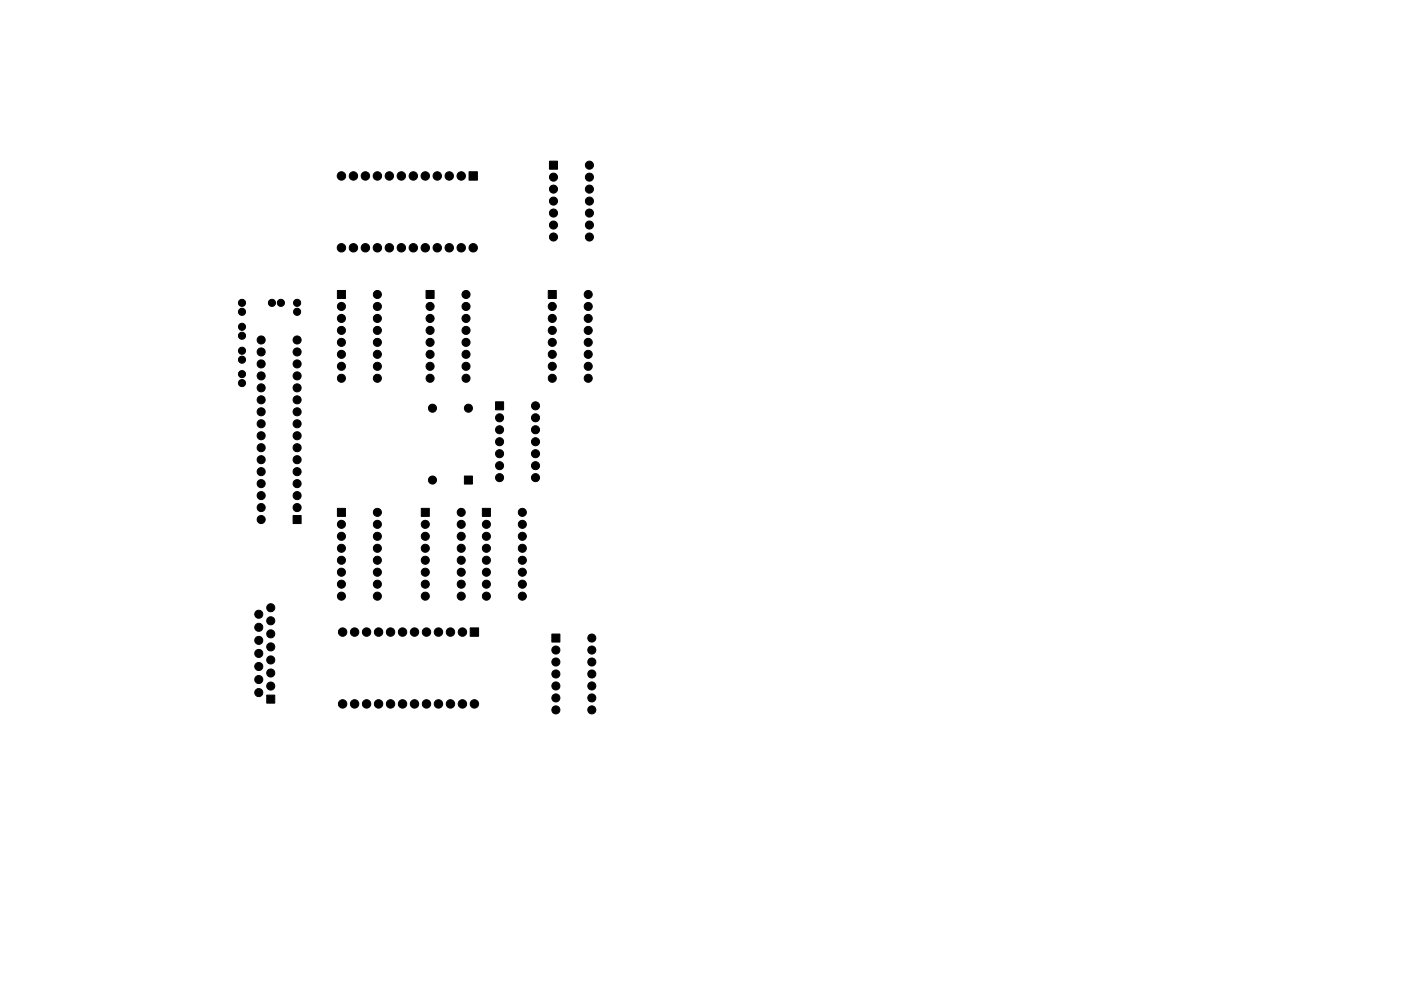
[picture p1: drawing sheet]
<svg xmlns="http://www.w3.org/2000/svg" width="297mm" height="210mm" viewBox="0 0 297 210" stroke-linecap="round" stroke-linejoin="round" font-family="sans-serif">
<g fill="#000" stroke="#000" stroke-width=".21">
<path d="M99.4 36.4h1.8v1.8h-1.8zM116.5 34.2h1.7v1.7h-1.7zM71.5 61.6h1.7v1.7h-1.7zM90.3 61.6h1.7v1.7h-1.7zM116.2 61.6h1.7v1.7h-1.7zM105.1 85.2h1.7v1.8h-1.7zM62.1 109.4h1.7v1.7h-1.7zM71.5 107.9h1.7v1.7h-1.7zM89.3 107.9h1.7v1.7h-1.7zM98.5 101h1.7v1.7h-1.7zM102.3 107.9h1.7v1.7h-1.7zM99.7 133.2h1.8v1.8h-1.8z"/>
<path d="M117 134.5h1.7v1.7h-1.7zM56.6 147.5h1.7v1.7h-1.7z"/>
<circle cx="72.4" cy="37.3" r=".89"/>
<circle cx="74.9" cy="37.3" r=".89"/>
<circle cx="77.5" cy="37.3" r=".89"/>
<circle cx="80" cy="37.3" r=".89"/>
<circle cx="82.6" cy="37.3" r=".89"/>
<circle cx="85.1" cy="37.3" r=".89"/>
<circle cx="87.6" cy="37.3" r=".89"/>
<circle cx="90.2" cy="37.3" r=".89"/>
<circle cx="92.7" cy="37.3" r=".89"/>
<circle cx="95.3" cy="37.3" r=".89"/>
<circle cx="97.8" cy="37.3" r=".89"/>
<circle cx="117.3" cy="37.6" r=".86"/>
<circle cx="125" cy="37.6" r=".86"/>
<circle cx="125" cy="35" r=".86"/>
<circle cx="72.4" cy="52.6" r=".89"/>
<circle cx="74.9" cy="52.6" r=".89"/>
<circle cx="77.5" cy="52.6" r=".89"/>
<circle cx="80" cy="52.6" r=".89"/>
<circle cx="82.6" cy="52.6" r=".89"/>
<circle cx="85.1" cy="52.6" r=".89"/>
<circle cx="87.6" cy="52.6" r=".89"/>
<circle cx="90.2" cy="52.6" r=".89"/>
<circle cx="92.7" cy="52.6" r=".89"/>
<circle cx="95.3" cy="52.6" r=".89"/>
<circle cx="97.8" cy="52.6" r=".89"/>
<circle cx="100.3" cy="52.6" r=".89"/>
<circle cx="117.3" cy="42.7" r=".86"/>
<circle cx="117.3" cy="40.1" r=".86"/>
<circle cx="117.3" cy="50.3" r=".86"/>
<circle cx="117.3" cy="47.7" r=".86"/>
<circle cx="117.3" cy="45.2" r=".86"/>
<circle cx="125" cy="40.1" r=".86"/>
<circle cx="125" cy="42.7" r=".86"/>
<circle cx="125" cy="50.3" r=".86"/>
<circle cx="125" cy="47.7" r=".86"/>
<circle cx="125" cy="45.2" r=".86"/>
<circle cx="51.3" cy="71.2" r=".75"/>
<circle cx="51.3" cy="76.3" r=".75"/>
<circle cx="51.3" cy="66.2" r=".75"/>
<circle cx="51.3" cy="79.4" r=".75"/>
<circle cx="51.3" cy="64.3" r=".75"/>
<circle cx="51.3" cy="69.3" r=".75"/>
<circle cx="51.3" cy="74.4" r=".75"/>
<circle cx="55.4" cy="74.7" r=".86"/>
<circle cx="55.4" cy="79.8" r=".86"/>
<circle cx="55.4" cy="77.2" r=".86"/>
<circle cx="55.4" cy="72.1" r=".86"/>
<circle cx="57.7" cy="64.3" r=".75"/>
<circle cx="59.6" cy="64.3" r=".75"/>
<circle cx="63" cy="66.2" r=".75"/>
<circle cx="63" cy="79.8" r=".86"/>
<circle cx="63" cy="77.2" r=".86"/>
<circle cx="63" cy="72.1" r=".86"/>
<circle cx="63" cy="74.7" r=".86"/>
<circle cx="63" cy="64.3" r=".75"/>
<circle cx="72.4" cy="75.2" r=".86"/>
<circle cx="72.4" cy="72.6" r=".86"/>
<circle cx="72.4" cy="67.6" r=".86"/>
<circle cx="72.4" cy="70.1" r=".86"/>
<circle cx="72.4" cy="77.7" r=".86"/>
<circle cx="72.4" cy="65" r=".86"/>
<circle cx="80" cy="72.6" r=".86"/>
<circle cx="80" cy="65" r=".86"/>
<circle cx="80" cy="75.2" r=".86"/>
<circle cx="80" cy="67.6" r=".86"/>
<circle cx="80" cy="77.7" r=".86"/>
<circle cx="80" cy="62.5" r=".86"/>
<circle cx="80" cy="70.1" r=".86"/>
<circle cx="91.2" cy="70.1" r=".86"/>
<circle cx="91.2" cy="75.2" r=".86"/>
<circle cx="91.2" cy="72.6" r=".86"/>
<circle cx="91.2" cy="67.6" r=".86"/>
<circle cx="91.2" cy="77.7" r=".86"/>
<circle cx="91.2" cy="65" r=".86"/>
<circle cx="98.8" cy="67.6" r=".86"/>
<circle cx="98.8" cy="65" r=".86"/>
<circle cx="98.8" cy="75.2" r=".86"/>
<circle cx="98.8" cy="72.6" r=".86"/>
<circle cx="98.8" cy="62.5" r=".86"/>
<circle cx="98.8" cy="70.1" r=".86"/>
<circle cx="98.8" cy="77.7" r=".86"/>
<circle cx="117.1" cy="70.1" r=".86"/>
<circle cx="117.1" cy="77.7" r=".86"/>
<circle cx="117.1" cy="75.2" r=".86"/>
<circle cx="117.1" cy="72.6" r=".86"/>
<circle cx="117.1" cy="65" r=".86"/>
<circle cx="117.1" cy="67.6" r=".86"/>
<circle cx="124.7" cy="67.6" r=".86"/>
<circle cx="124.7" cy="65" r=".86"/>
<circle cx="124.7" cy="70.1" r=".86"/>
<circle cx="124.7" cy="77.7" r=".86"/>
<circle cx="124.7" cy="75.2" r=".86"/>
<circle cx="124.7" cy="72.6" r=".86"/>
<circle cx="124.7" cy="62.5" r=".86"/>
<circle cx="51.3" cy="81.3" r=".75"/>
<circle cx="55.4" cy="92.5" r=".86"/>
<circle cx="55.4" cy="84.8" r=".86"/>
<circle cx="55.4" cy="97.5" r=".86"/>
<circle cx="55.4" cy="95" r=".86"/>
<circle cx="55.4" cy="82.3" r=".86"/>
<circle cx="55.4" cy="89.9" r=".86"/>
<circle cx="55.4" cy="87.4" r=".86"/>
<circle cx="63" cy="87.4" r=".86"/>
<circle cx="63" cy="84.8" r=".86"/>
<circle cx="63" cy="82.3" r=".86"/>
<circle cx="63" cy="97.5" r=".86"/>
<circle cx="63" cy="95" r=".86"/>
<circle cx="63" cy="92.5" r=".86"/>
<circle cx="63" cy="89.9" r=".86"/>
<circle cx="72.4" cy="80.3" r=".86"/>
<circle cx="80" cy="80.3" r=".86"/>
<circle cx="91.2" cy="80.3" r=".86"/>
<circle cx="91.7" cy="86.6" r=".86"/>
<circle cx="98.8" cy="80.3" r=".86"/>
<circle cx="99.3" cy="86.6" r=".86"/>
<circle cx="105.9" cy="96.3" r=".86"/>
<circle cx="105.9" cy="91.2" r=".86"/>
<circle cx="105.9" cy="88.6" r=".86"/>
<circle cx="105.9" cy="98.8" r=".86"/>
<circle cx="105.9" cy="93.7" r=".86"/>
<circle cx="113.5" cy="86.1" r=".86"/>
<circle cx="113.5" cy="98.8" r=".86"/>
<circle cx="113.5" cy="96.3" r=".86"/>
<circle cx="113.5" cy="93.7" r=".86"/>
<circle cx="113.5" cy="91.2" r=".86"/>
<circle cx="113.5" cy="88.6" r=".86"/>
<circle cx="117.1" cy="80.3" r=".86"/>
<circle cx="124.7" cy="80.3" r=".86"/>
<circle cx="55.4" cy="110.2" r=".86"/>
<circle cx="55.4" cy="100.1" r=".86"/>
<circle cx="55.4" cy="105.2" r=".86"/>
<circle cx="55.4" cy="102.6" r=".86"/>
<circle cx="55.4" cy="107.7" r=".86"/>
<circle cx="63" cy="105.2" r=".86"/>
<circle cx="63" cy="100.1" r=".86"/>
<circle cx="63" cy="102.6" r=".86"/>
<circle cx="63" cy="107.7" r=".86"/>
<circle cx="72.4" cy="111.2" r=".86"/>
<circle cx="72.4" cy="118.9" r=".86"/>
<circle cx="72.4" cy="116.3" r=".86"/>
<circle cx="72.4" cy="113.8" r=".86"/>
<circle cx="80" cy="118.9" r=".86"/>
<circle cx="80" cy="108.7" r=".86"/>
<circle cx="80" cy="111.2" r=".86"/>
<circle cx="80" cy="113.8" r=".86"/>
<circle cx="80" cy="116.3" r=".86"/>
<circle cx="90.2" cy="118.9" r=".86"/>
<circle cx="90.2" cy="113.8" r=".86"/>
<circle cx="90.2" cy="111.2" r=".86"/>
<circle cx="90.2" cy="116.3" r=".86"/>
<circle cx="91.7" cy="101.8" r=".86"/>
<circle cx="97.8" cy="113.8" r=".86"/>
<circle cx="97.8" cy="111.2" r=".86"/>
<circle cx="97.8" cy="118.9" r=".86"/>
<circle cx="97.8" cy="116.3" r=".86"/>
<circle cx="97.8" cy="108.7" r=".86"/>
<circle cx="103.1" cy="118.9" r=".86"/>
<circle cx="103.1" cy="113.8" r=".86"/>
<circle cx="103.1" cy="111.2" r=".86"/>
<circle cx="103.1" cy="116.3" r=".86"/>
<circle cx="105.9" cy="101.3" r=".86"/>
<circle cx="110.7" cy="118.9" r=".86"/>
<circle cx="110.7" cy="116.3" r=".86"/>
<circle cx="110.7" cy="113.8" r=".86"/>
<circle cx="110.7" cy="108.7" r=".86"/>
<circle cx="110.7" cy="111.2" r=".86"/>
<circle cx="113.5" cy="101.3" r=".86"/>
<circle cx="54.9" cy="138.6" r=".86"/>
<circle cx="54.9" cy="133.1" r=".86"/>
<circle cx="54.9" cy="135.9" r=".86"/>
<circle cx="54.9" cy="130.3" r=".86"/>
<circle cx="57.4" cy="128.9" r=".86"/>
<circle cx="57.4" cy="134.5" r=".86"/>
<circle cx="57.4" cy="137.3" r=".86"/>
<circle cx="57.4" cy="131.7" r=".86"/>
<circle cx="72.4" cy="126.5" r=".86"/>
<circle cx="72.4" cy="123.9" r=".86"/>
<circle cx="72.4" cy="121.4" r=".86"/>
<circle cx="72.6" cy="134.1" r=".89"/>
<circle cx="75.2" cy="134.1" r=".89"/>
<circle cx="77.7" cy="134.1" r=".89"/>
<circle cx="80" cy="126.5" r=".86"/>
<circle cx="80" cy="121.4" r=".86"/>
<circle cx="80" cy="123.9" r=".86"/>
<circle cx="80.3" cy="134.1" r=".89"/>
<circle cx="82.8" cy="134.1" r=".89"/>
<circle cx="85.3" cy="134.1" r=".89"/>
<circle cx="87.9" cy="134.1" r=".89"/>
<circle cx="90.2" cy="126.5" r=".86"/>
<circle cx="90.2" cy="121.4" r=".86"/>
<circle cx="90.2" cy="123.9" r=".86"/>
<circle cx="90.4" cy="134.1" r=".89"/>
<circle cx="93" cy="134.1" r=".89"/>
<circle cx="95.5" cy="134.1" r=".89"/>
<circle cx="97.8" cy="126.5" r=".86"/>
<circle cx="97.8" cy="123.9" r=".86"/>
<circle cx="97.8" cy="121.4" r=".86"/>
<circle cx="98" cy="134.1" r=".89"/>
<circle cx="103.1" cy="126.5" r=".86"/>
<circle cx="103.1" cy="123.9" r=".86"/>
<circle cx="103.1" cy="121.4" r=".86"/>
<circle cx="110.7" cy="126.5" r=".86"/>
<circle cx="110.7" cy="123.9" r=".86"/>
<circle cx="110.7" cy="121.4" r=".86"/>
<circle cx="117.9" cy="137.9" r=".86"/>
<circle cx="125.5" cy="137.9" r=".86"/>
<circle cx="125.5" cy="135.4" r=".86"/>
<circle cx="54.9" cy="144.2" r=".86"/>
<circle cx="54.9" cy="146.9" r=".86"/>
<circle cx="54.9" cy="141.4" r=".86"/>
<circle cx="57.4" cy="145.6" r=".86"/>
<circle cx="57.4" cy="140" r=".86"/>
<circle cx="57.4" cy="142.8" r=".86"/>
<circle cx="72.6" cy="149.3" r=".89"/>
<circle cx="75.2" cy="149.3" r=".89"/>
<circle cx="77.7" cy="149.3" r=".89"/>
<circle cx="80.3" cy="149.3" r=".89"/>
<circle cx="82.8" cy="149.3" r=".89"/>
<circle cx="85.3" cy="149.3" r=".89"/>
<circle cx="87.9" cy="149.3" r=".89"/>
<circle cx="90.4" cy="149.3" r=".89"/>
<circle cx="93" cy="149.3" r=".89"/>
<circle cx="95.5" cy="149.3" r=".89"/>
<circle cx="98" cy="149.3" r=".89"/>
<circle cx="100.6" cy="149.3" r=".89"/>
<circle cx="117.9" cy="148.1" r=".86"/>
<circle cx="117.9" cy="145.5" r=".86"/>
<circle cx="117.9" cy="140.5" r=".86"/>
<circle cx="117.9" cy="150.6" r=".86"/>
<circle cx="117.9" cy="143" r=".86"/>
<circle cx="125.5" cy="140.5" r=".86"/>
<circle cx="125.5" cy="143" r=".86"/>
<circle cx="125.5" cy="150.6" r=".86"/>
<circle cx="125.5" cy="148.1" r=".86"/>
<circle cx="125.5" cy="145.5" r=".86"/>
</g>
</svg>
